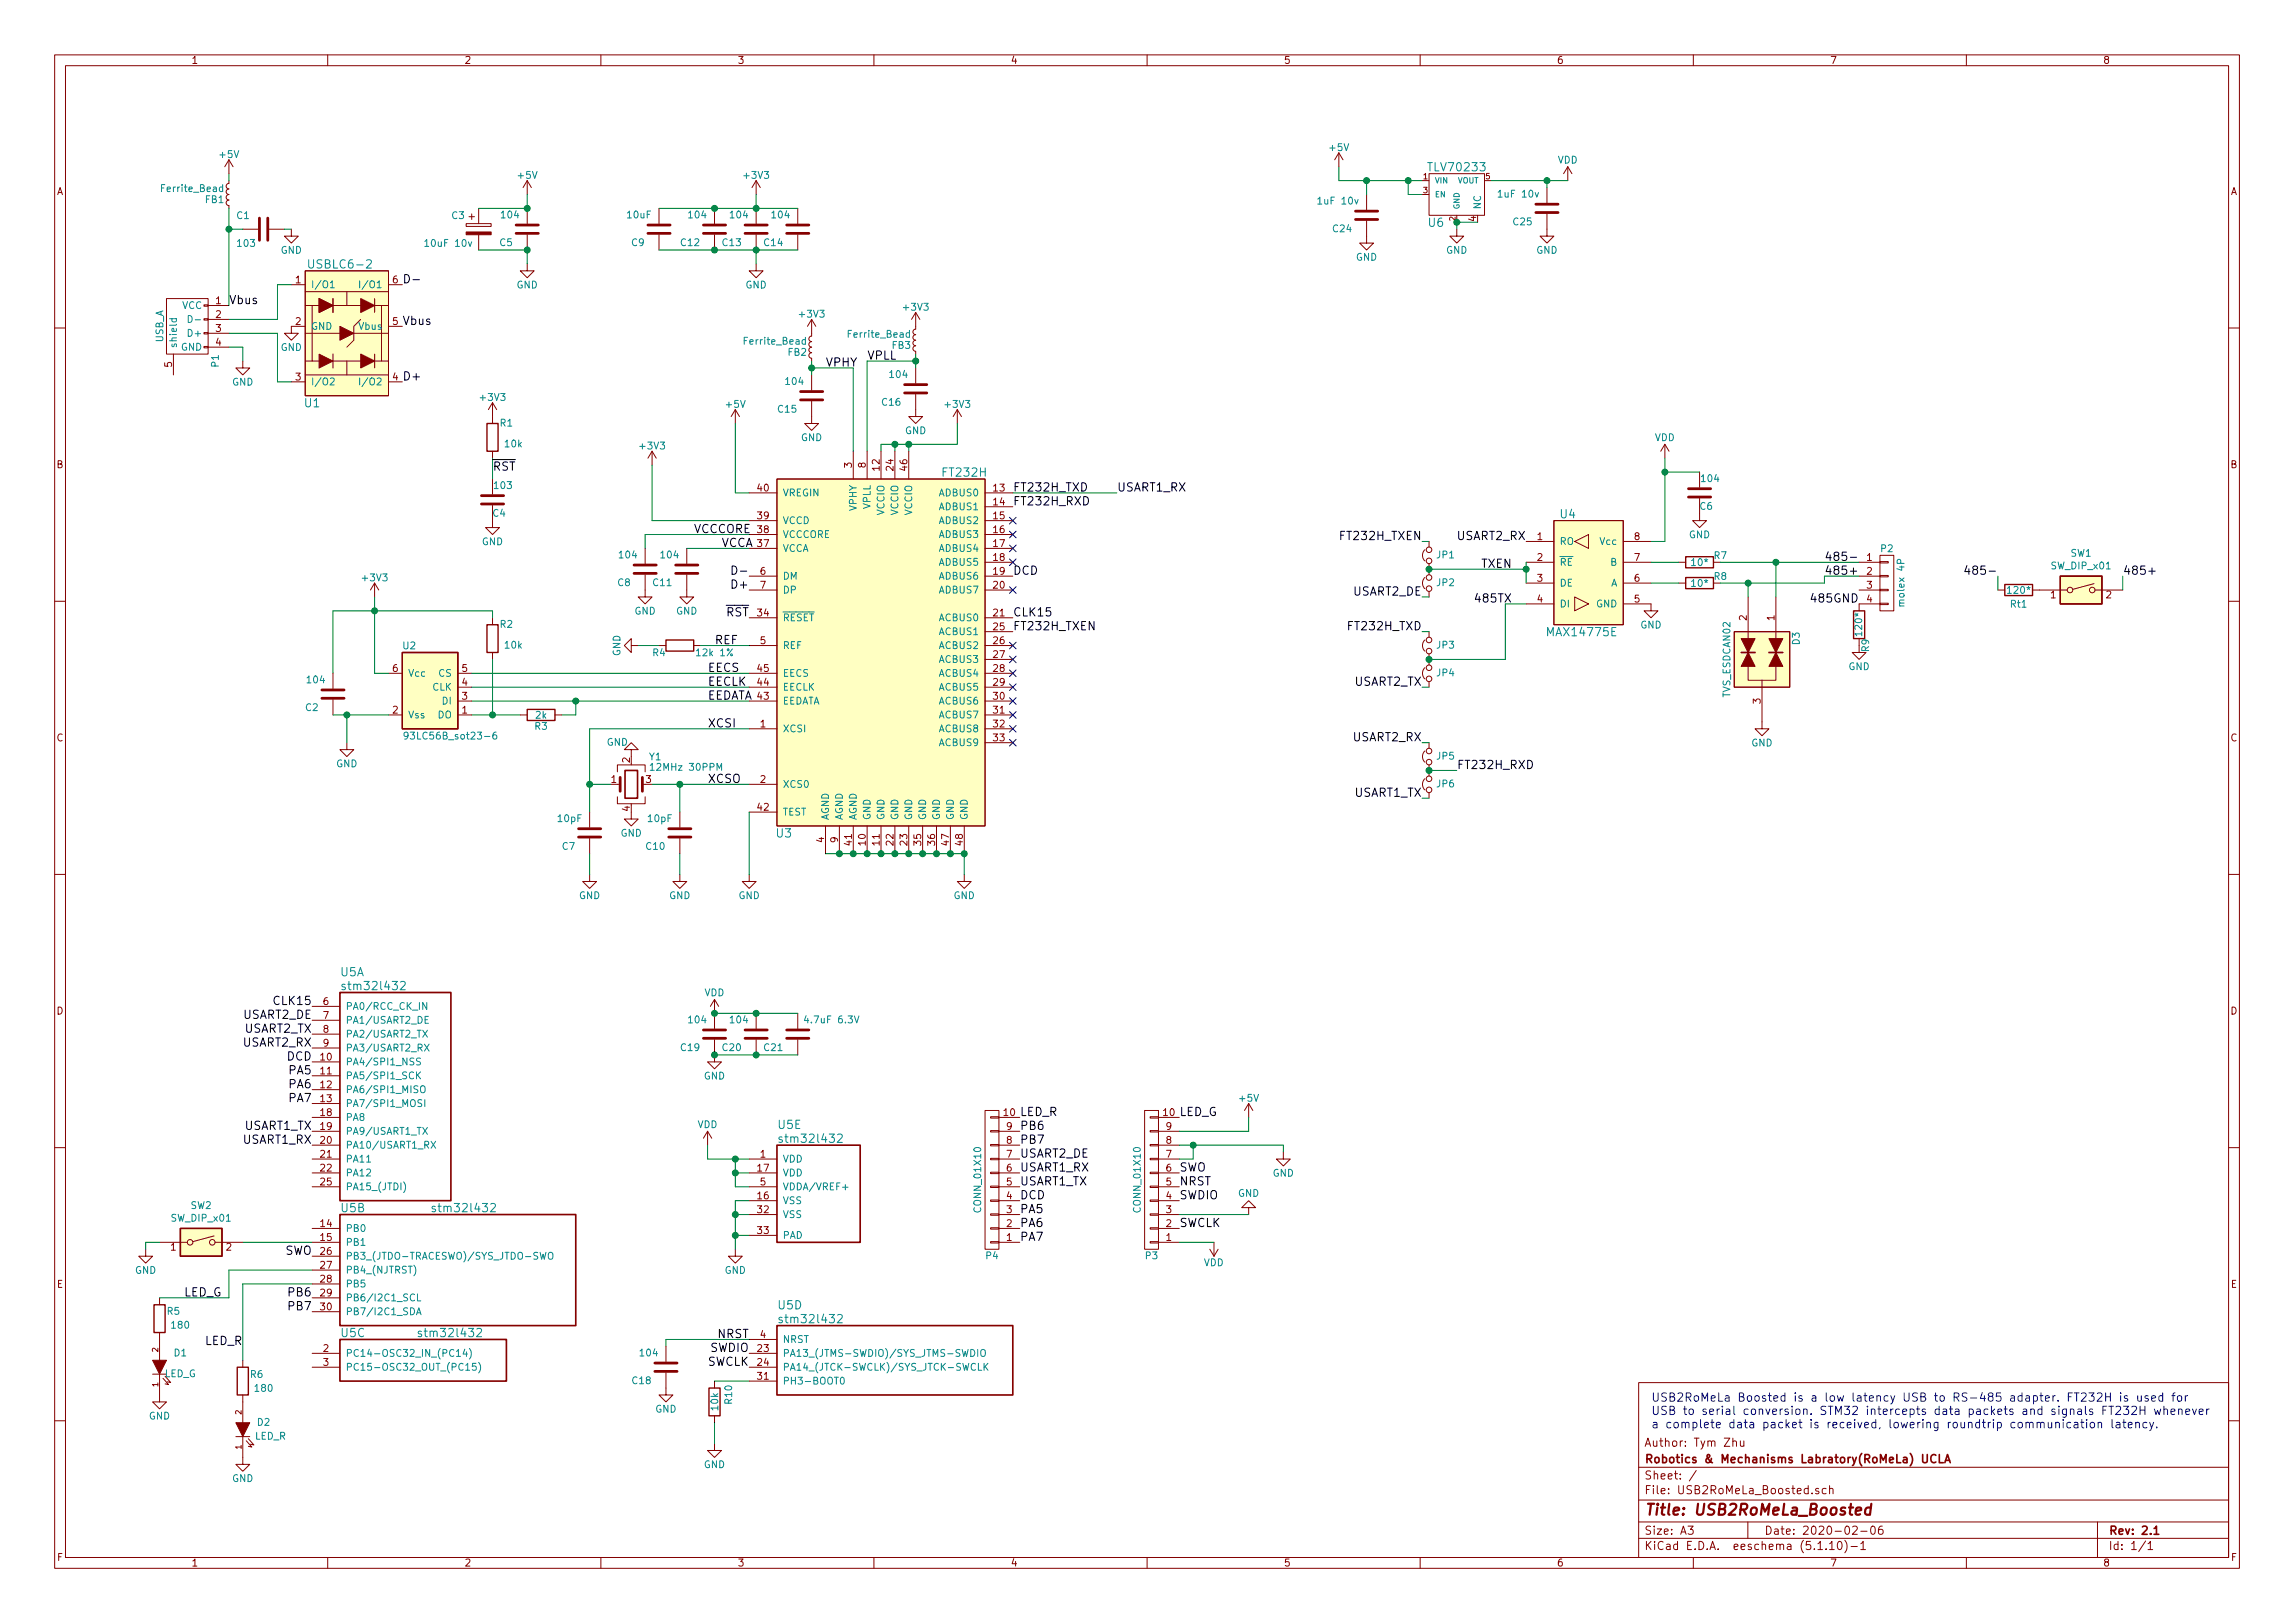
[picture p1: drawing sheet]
<svg xmlns="http://www.w3.org/2000/svg" width="420mm" height="297mm" viewBox="0 0 420 297" stroke-linecap="round" stroke-linejoin="round" font-family="sans-serif">
<defs><g id="words">
<text font-size="2.8" fill="#840000" x="301" y="277.3">Title: USB2RoMeLa_Boosted</text>
<g font-size="2.1" fill="#008484">
<text x="261.7" y="31.4">TLV70233</text>
<text x="261.5" y="41.5">U6</text>
<text x="57" y="49.1">USBLC6-2</text>
<text x="55.8" y="74.5">U1</text>
<text x="172.7" y="87.2">FT232H</text>
<text x="285.7" y="94.9">U4</text>
<text x="283.5" y="116.4">MAX14775E</text>
<text x="142.2" y="153.3">U3</text>
<text x="62.4" y="178.7">U5A</text>
<text x="63.3" y="181.2">stm32l432</text>
<text x="142.5" y="206.6">U5E</text>
<text x="143.3" y="209.2">stm32l432</text>
<text x="62.5" y="221.9">U5B</text>
<text x="79.8" y="221.9">stm32l432</text>
<text x="142.5" y="239.6">U5D</text>
<text x="62.5" y="244.7">U5C</text>
<text x="77.2" y="244.7">stm32l432</text>
<text x="143.3" y="242.2">stm32l432</text>
</g>
<g font-size="2.1">
<text x="41.9" y="55.7">Vbus</text>
<text x="73.7" y="59.5">Vbus</text>
<text x="158.7" y="65.8">VPLL</text>
<text x="73.7" y="69.6">D+</text>
<text x="151.1" y="67.1">VPHY</text>
<text x="90.2" y="86.1">RST</text>
<text x="185.4" y="90">FT232H_TXD</text>
<text x="204.5" y="90">USART1_RX</text>
<text x="185.4" y="92.5">FT232H_RXD</text>
<text x="127" y="97.6">VCCCORE</text>
<text x="132.1" y="100.1">VCCA</text>
<text x="245.8" y="98.8">FT232H_TXEN</text>
<text x="266.8" y="98.8">USART2_RX</text>
<text x="134.4" y="107.7">D+</text>
<text x="185.4" y="105.2">DCD</text>
<text x="271.2" y="103.9">TXEN</text>
<text x="335.6" y="105.2">485+</text>
<text x="336.1" y="102.7">485-</text>
<text x="361.5" y="105.2">485-</text>
<text x="388.6" y="105.2">485+</text>
<text x="132.9" y="112.8">RST</text>
<text x="185.4" y="112.8">CLK15</text>
<text x="247.7" y="109">USART2_DE</text>
<text x="270.6" y="110.3">485TX</text>
<text x="332.1" y="110.3">485GND</text>
<text x="130.8" y="117.9">REF</text>
<text x="185.4" y="115.4">FT232H_TXEN</text>
<text x="247.3" y="115.4">FT232H_TXD</text>
<text x="129.5" y="123">EECS</text>
<text x="129.5" y="125.5">EECLK</text>
<text x="248" y="125.5">USART2_TX</text>
<text x="129.5" y="128.1">EEDATA</text>
<text x="129.5" y="133.1">XCSI</text>
<text x="247.7" y="135.7">USART2_RX</text>
<text x="129.5" y="143.3">XCSO</text>
<text x="266.7" y="140.8">FT232H_RXD</text>
<text x="248" y="145.8">USART1_TX</text>
<text x="50.4" y="183.9">CLK15</text>
<text x="44.5" y="191.6">USART2_RX</text>
<text x="44.5" y="186.5">USART2_DE</text>
<text x="44.8" y="189">USART2_TX</text>
<text x="52.6" y="194.1">DCD</text>
<text x="53" y="196.6">PA5</text>
<text x="53" y="201.7">PA7</text>
<text x="53" y="199.2">PA6</text>
<text x="44.5" y="209.3">USART1_RX</text>
<text x="44.8" y="206.8">USART1_TX</text>
<text x="186.7" y="209.3">PB7</text>
<text x="186.7" y="206.8">PB6</text>
<text x="186.7" y="204.3">LED_R</text>
<text x="215.9" y="204.3">LED_G</text>
<text x="186.7" y="214.4">USART1_RX</text>
<text x="186.7" y="211.9">USART2_DE</text>
<text x="215.9" y="214.4">SWO</text>
<text x="186.7" y="217">USART1_TX</text>
<text x="186.7" y="219.5">DCD</text>
<text x="215.9" y="219.5">SWDIO</text>
<text x="215.9" y="217">NRST</text>
<text x="186.7" y="227.1">PA7</text>
<text x="186.7" y="224.6">PA6</text>
<text x="186.7" y="222">PA5</text>
<text x="215.9" y="224.6">SWCLK</text>
<text x="52.1" y="229.7">SWO</text>
<text x="33.6" y="237.3">LED_G</text>
<text x="53" y="239.8">PB7</text>
<text x="53" y="237.3">PB6</text>
<text x="131.4" y="244.9">NRST</text>
<text x="37.5" y="246.2">LED_R</text>
<text x="129.4" y="250">SWCLK</text>
<text x="130" y="247.4">SWDIO</text>
</g>
<g font-size="2.1" fill="#0000c2">
<text x="302.3" y="256.5">USB2RoMeLa Boosted is a low latency USB to RS-485 adapter. FT232H is used for</text>
<text x="302.3" y="259">USB to serial conversion. STM32 intercepts data packets and signals FT232H whenever</text>
<text x="302.3" y="261.4">a complete data packet is received, lowering roundtrip communication latency.</text>
</g>
<g font-size="2.1" fill="#840000">
<text x="301" y="267.8">Robotics &amp; Mechanisms Labratory(RoMeLa) UCLA</text>
<text x="301" y="264.8">Author: Tym Zhu</text>
<text x="301" y="273.5">File: USB2RoMeLa_Boosted.sch</text>
<text x="301" y="270.8">Sheet: /</text>
<text x="301" y="280.9">Size: A3</text>
<text x="323" y="280.9">Date: 2020-02-06</text>
<text x="386" y="280.9">Rev: 2.1</text>
<text x="301" y="283.7">KiCad E.D.A. eeschema (5.1.10)-1</text>
<text x="386" y="283.7">Id: 1/1</text>
</g>
<g font-size="1.8" fill="#840000">
<text x="35" y="11.7">1</text>
<text x="85" y="11.7">2</text>
<text x="135" y="11.7">3</text>
<text x="185" y="11.7">4</text>
<text x="235" y="11.7">5</text>
<text x="285" y="11.7">6</text>
<text x="335" y="11.7">7</text>
<text x="385" y="11.7">8</text>
<text x="10.4" y="35.7">A</text>
<text x="408.4" y="35.7">A</text>
<text x="270.3" y="40.5" transform="rotate(-90 270.3 40.5)">4</text>
<text x="54.1" y="51.9">1</text>
<text x="71.9" y="51.9">6</text>
<text x="39.5" y="55.7">1</text>
<text x="39.5" y="58.2">2</text>
<text x="54.1" y="59.5">2</text>
<text x="71.9" y="59.5">5</text>
<text x="39.5" y="60.7">3</text>
<text x="39.5" y="63.3">4</text>
<text x="31.5" y="67.2" transform="rotate(-90 31.5 67.2)">5</text>
<text x="54.1" y="69.6">3</text>
<text x="71.9" y="69.6">4</text>
<text x="10.4" y="85.7">B</text>
<text x="138.7" y="90">40</text>
<text x="156" y="85.6" transform="rotate(-90 156 85.6)">3</text>
<text x="158.5" y="85.6" transform="rotate(-90 158.5 85.6)">8</text>
<text x="161" y="86.1" transform="rotate(-90 161 86.1)">12</text>
<text x="163.6" y="86.1" transform="rotate(-90 163.6 86.1)">24</text>
<text x="166.1" y="86.1" transform="rotate(-90 166.1 86.1)">46</text>
<text x="181.9" y="90">13</text>
<text x="408.4" y="85.7">B</text>
<text x="138.7" y="95">39</text>
<text x="181.9" y="92.5">14</text>
<text x="181.9" y="95">15</text>
<text x="138.7" y="100.1">37</text>
<text x="138.7" y="97.6">38</text>
<text x="181.9" y="97.6">16</text>
<text x="181.9" y="100.1">17</text>
<text x="281.5" y="98.8">1</text>
<text x="299.2" y="98.8">8</text>
<text x="139.2" y="105.2">6</text>
<text x="139.2" y="107.7">7</text>
<text x="181.9" y="102.7">18</text>
<text x="181.9" y="105.2">19</text>
<text x="181.9" y="107.7">20</text>
<text x="281.5" y="102.7">2</text>
<text x="281.5" y="106.5">3</text>
<text x="299.2" y="106.5">6</text>
<text x="299.2" y="102.7">7</text>
<text x="341.8" y="102.7">1</text>
<text x="341.8" y="105.2">2</text>
<text x="341.8" y="107.7">3</text>
<text x="138.7" y="112.8">34</text>
<text x="181.9" y="112.8">21</text>
<text x="281.5" y="110.3">4</text>
<text x="299.2" y="110.3">5</text>
<text x="319.8" y="113.5" transform="rotate(-90 319.8 113.5)">2</text>
<text x="324.9" y="113.5" transform="rotate(-90 324.9 113.5)">1</text>
<text x="341.8" y="110.3">4</text>
<text x="375.4" y="109.5">1</text>
<text x="385.6" y="109.5">2</text>
<text x="139.2" y="117.9">5</text>
<text x="181.9" y="115.4">25</text>
<text x="181.9" y="117.9">26</text>
<text x="71.9" y="123">6</text>
<text x="84.6" y="125.5">4</text>
<text x="84.6" y="123">5</text>
<text x="138.7" y="125.5">44</text>
<text x="138.7" y="123">45</text>
<text x="181.9" y="120.4">27</text>
<text x="181.9" y="123">28</text>
<text x="181.9" y="125.5">29</text>
<text x="71.9" y="130.6">2</text>
<text x="84.6" y="130.6">1</text>
<text x="84.6" y="128.1">3</text>
<text x="138.7" y="128.1">43</text>
<text x="181.9" y="128.1">30</text>
<text x="181.9" y="130.6">31</text>
<text x="322.3" y="128.8" transform="rotate(-90 322.3 128.8)">3</text>
<text x="10.4" y="135.7">C</text>
<text x="139.2" y="133.1">1</text>
<text x="181.9" y="133.1">32</text>
<text x="181.9" y="135.7">33</text>
<text x="408.4" y="135.7">C</text>
<text x="111.9" y="143.3">1</text>
<text x="115.3" y="139.6" transform="rotate(-90 115.3 139.6)">2</text>
<text x="118.3" y="143.3">3</text>
<text x="139.2" y="143.3">2</text>
<text x="115.3" y="148.5" transform="rotate(-90 115.3 148.5)">4</text>
<text x="138.7" y="148.4">42</text>
<text x="150.9" y="154.2" transform="rotate(-90 150.9 154.2)">4</text>
<text x="153.4" y="154.2" transform="rotate(-90 153.4 154.2)">9</text>
<text x="156" y="154.7" transform="rotate(-90 156 154.7)">41</text>
<text x="158.5" y="154.7" transform="rotate(-90 158.5 154.7)">10</text>
<text x="161" y="154.7" transform="rotate(-90 161 154.7)">11</text>
<text x="163.6" y="154.7" transform="rotate(-90 163.6 154.7)">22</text>
<text x="166.1" y="154.7" transform="rotate(-90 166.1 154.7)">23</text>
<text x="168.7" y="154.7" transform="rotate(-90 168.7 154.7)">35</text>
<text x="171.2" y="154.7" transform="rotate(-90 171.2 154.7)">36</text>
<text x="173.7" y="154.7" transform="rotate(-90 173.7 154.7)">47</text>
<text x="176.3" y="154.7" transform="rotate(-90 176.3 154.7)">48</text>
<text x="10.4" y="185.7">D</text>
<text x="59.2" y="183.9">6</text>
<text x="408.4" y="185.7">D</text>
<text x="59.2" y="186.5">7</text>
<text x="59.2" y="189">8</text>
<text x="59.2" y="191.6">9</text>
<text x="58.7" y="194.1">10</text>
<text x="58.7" y="196.6">11</text>
<text x="58.7" y="199.2">12</text>
<text x="58.7" y="201.7">13</text>
<text x="58.7" y="204.3">18</text>
<text x="58.7" y="206.8">19</text>
<text x="58.7" y="209.3">20</text>
<text x="183.8" y="204.3">10</text>
<text x="184.3" y="209.3">8</text>
<text x="184.3" y="206.8">9</text>
<text x="213" y="204.3">10</text>
<text x="213.5" y="209.3">8</text>
<text x="213.5" y="206.8">9</text>
<text x="58.7" y="211.9">21</text>
<text x="58.7" y="214.4">22</text>
<text x="138.7" y="214.4">17</text>
<text x="139.2" y="211.9">1</text>
<text x="184.3" y="214.4">6</text>
<text x="184.3" y="211.9">7</text>
<text x="213.5" y="214.4">6</text>
<text x="213.5" y="211.9">7</text>
<text x="58.7" y="217">25</text>
<text x="138.7" y="219.5">16</text>
<text x="139.2" y="217">5</text>
<text x="184.3" y="219.5">4</text>
<text x="184.3" y="217">5</text>
<text x="213.5" y="219.5">4</text>
<text x="213.5" y="217">5</text>
<text x="58.7" y="224.6">14</text>
<text x="58.7" y="227.1">15</text>
<text x="138.7" y="222">32</text>
<text x="138.7" y="225.8">33</text>
<text x="184.3" y="227.1">1</text>
<text x="184.3" y="224.6">2</text>
<text x="184.3" y="222">3</text>
<text x="213.5" y="227.1">1</text>
<text x="213.5" y="224.6">2</text>
<text x="213.5" y="222">3</text>
<text x="31.3" y="228.9">1</text>
<text x="41.4" y="228.9">2</text>
<text x="58.7" y="229.7">26</text>
<text x="58.7" y="232.2">27</text>
<text x="10.4" y="235.7">E</text>
<text x="58.7" y="234.7">28</text>
<text x="58.7" y="237.3">29</text>
<text x="58.7" y="239.8">30</text>
<text x="408.4" y="235.7">E</text>
<text x="139.2" y="244.9">4</text>
<text x="59.2" y="247.4">2</text>
<text x="59.2" y="250">3</text>
<text x="138.7" y="247.4">23</text>
<text x="138.7" y="250">24</text>
<text x="138.7" y="252.5">31</text>
<text x="10.5" y="285.7">F</text>
<text x="35" y="286.7">1</text>
<text x="85" y="286.7">2</text>
<text x="135" y="286.7">3</text>
<text x="185" y="286.7">4</text>
<text x="235" y="286.7">5</text>
<text x="285" y="286.7">6</text>
<text x="335" y="286.7">7</text>
<text x="385" y="286.7">8</text>
<text x="408.5" y="285.7">F</text>
</g>
<g font-size="1.8" fill="#008484">
<text x="40.3" y="28.9">+5V</text>
<text x="243.5" y="27.6">+5V</text>
<text x="285.2" y="29.9">VDD</text>
<text x="29.8" y="35.1">Ferrite_Bead</text>
<text x="94.9" y="32.7">+5V</text>
<text x="136.3" y="32.7">+3V3</text>
<text x="37.6" y="37.2">FB1</text>
<text x="43.4" y="40.1">C1</text>
<text x="82.8" y="40.1">C3</text>
<text x="91.9" y="40">104</text>
<text x="114.9" y="40">10uF</text>
<text x="126.2" y="40">104</text>
<text x="133.8" y="40">104</text>
<text x="141.4" y="40">104</text>
<text x="241.7" y="37.4">1uF 10v</text>
<text x="271.1" y="38.4" transform="rotate(-90 271.1 38.4)">NC</text>
<text x="274.7" y="36.2">1uF 10v</text>
<text x="277.1" y="41.2">C25</text>
<text x="43.6" y="45.2">103</text>
<text x="51.4" y="46.4">GND</text>
<text x="78.3" y="45.2">10uF 10v</text>
<text x="91.5" y="45">C5</text>
<text x="115.7" y="45">C9</text>
<text x="124.7" y="45">C12</text>
<text x="132.3" y="45">C13</text>
<text x="140" y="45">C14</text>
<text x="244.1" y="42.5">C24</text>
<text x="248.2" y="47.7">GND</text>
<text x="264.7" y="46.4">GND</text>
<text x="281.3" y="46.4">GND</text>
<text x="56.9" y="52.7">I/O1</text>
<text x="66.8" y="52.7">I/O1</text>
<text x="94.6" y="52.8">GND</text>
<text x="136.5" y="52.8">GND</text>
<text x="33.4" y="56.6">VCC</text>
<text x="146.5" y="58.1">+3V3</text>
<text x="165.6" y="56.9">+3V3</text>
<text x="29.9" y="62.7" transform="rotate(-90 29.9 62.7)">USB_A</text>
<text x="32.4" y="63.8" transform="rotate(-90 32.4 63.8)">shield</text>
<text x="33.1" y="64.2">GND</text>
<text x="34.8" y="61.6">D+</text>
<text x="51.4" y="64.2">GND</text>
<text x="56.9" y="60.4">GND</text>
<text x="65.8" y="60.4">Vbus</text>
<text x="136.4" y="63.1">Ferrite_Bead</text>
<text x="144.3" y="65.1">FB2</text>
<text x="155.5" y="61.8">Ferrite_Bead</text>
<text x="163.3" y="63.8">FB3</text>
<text x="40.1" y="67.1" transform="rotate(-90 40.1 67.1)">P1</text>
<text x="42.5" y="70.6">GND</text>
<text x="56.9" y="70.5">I/O2</text>
<text x="143.9" y="70.4">104</text>
<text x="163" y="69.2">104</text>
<text x="88.1" y="73.4">+3V3</text>
<text x="133" y="74.6">+5V</text>
<text x="142.5" y="75.5">C15</text>
<text x="161.5" y="74.3">C16</text>
<text x="173.2" y="74.6">+3V3</text>
<text x="91.6" y="78.1">R1</text>
<text x="92.5" y="81.9">10k</text>
<text x="117.3" y="82.3">+3V3</text>
<text x="146.6" y="80.7">GND</text>
<text x="165.7" y="79.5">GND</text>
<text x="302.9" y="80.7">VDD</text>
<text x="90.6" y="89.5">103</text>
<text x="311.6" y="88.2">104</text>
<text x="90.3" y="94.6">C4</text>
<text x="143.3" y="95.9">VCCD</text>
<text x="143.3" y="90.8">VREGIN</text>
<text x="156.8" y="93.5" transform="rotate(-90 156.8 93.5)">VPHY</text>
<text x="159.4" y="93.2" transform="rotate(-90 159.4 93.2)">VPLL</text>
<text x="161.9" y="94.3" transform="rotate(-90 161.9 94.3)">VCCIO</text>
<text x="164.5" y="94.3" transform="rotate(-90 164.5 94.3)">VCCIO</text>
<text x="167" y="94.3" transform="rotate(-90 167 94.3)">VCCIO</text>
<text x="172.1" y="90.8">ADBUS0</text>
<text x="172.1" y="93.4">ADBUS1</text>
<text x="172.1" y="95.9">ADBUS2</text>
<text x="311.3" y="93.3">C6</text>
<text x="88.2" y="99.8">GND</text>
<text x="143.3" y="101">VCCA</text>
<text x="143.3" y="98.5">VCCCORE</text>
<text x="172.1" y="98.5">ADBUS3</text>
<text x="172.1" y="101">ADBUS4</text>
<text x="285.5" y="99.7">RO</text>
<text x="293" y="99.7">Vcc</text>
<text x="309.2" y="98.5">GND</text>
<text x="344.4" y="101.1">P2</text>
<text x="379.1" y="101.9">SW1</text>
<text x="66.5" y="106.4">+3V3</text>
<text x="113.1" y="107.3">C8</text>
<text x="113.5" y="102.2">104</text>
<text x="119.6" y="107.3">C11</text>
<text x="121.1" y="102.2">104</text>
<text x="143.3" y="106.1">DM</text>
<text x="172.1" y="103.5">ADBUS5</text>
<text x="172.1" y="106.1">ADBUS6</text>
<text x="263.1" y="107.3">JP2</text>
<text x="263.1" y="102.2">JP1</text>
<text x="285.5" y="103.5">RE</text>
<text x="285.5" y="107.4">DE</text>
<text x="294.9" y="107.4">A</text>
<text x="294.9" y="103.5">B</text>
<text x="309.8" y="107.4">10*</text>
<text x="309.8" y="103.6">10*</text>
<text x="313.8" y="106.1">R8</text>
<text x="313.8" y="102.3">R7</text>
<text x="375.6" y="104.2">SW_DIP_x01</text>
<text x="116.2" y="112.5">GND</text>
<text x="123.8" y="112.5">GND</text>
<text x="143.3" y="113.7">RESET</text>
<text x="143.3" y="108.6">DP</text>
<text x="172.1" y="108.6">ADBUS7</text>
<text x="172.1" y="113.7">ACBUS0</text>
<text x="285.5" y="111.2">DI</text>
<text x="292.2" y="111.2">GND</text>
<text x="348.7" y="110.6" transform="rotate(-90 348.7 110.6)">molex 4P</text>
<text x="367.8" y="108.7">120*</text>
<text x="368.1" y="111.2">Rt1</text>
<text x="73.8" y="118.8">U2</text>
<text x="91.6" y="114.9">R2</text>
<text x="92.5" y="118.7">10k</text>
<text x="143.3" y="118.8">REF</text>
<text x="172.1" y="116.2">ACBUS1</text>
<text x="172.1" y="118.8">ACBUS2</text>
<text x="263.1" y="118.7">JP3</text>
<text x="300.3" y="115">GND</text>
<text x="329.5" y="118" transform="rotate(-90 329.5 118)">D3</text>
<text x="340.9" y="116.1" transform="rotate(-90 340.9 116.1)">120*</text>
<text x="342.2" y="119.3" transform="rotate(-90 342.2 119.3)">R9</text>
<text x="56.3" y="125.1">104</text>
<text x="74.7" y="123.9">Vcc</text>
<text x="80.3" y="123.9">CS</text>
<text x="113.6" y="120.1" transform="rotate(-90 113.6 120.1)">GND</text>
<text x="119.5" y="120.1">R4</text>
<text x="127.8" y="120.1">12k 1%</text>
<text x="143.3" y="123.9">EECS</text>
<text x="172.1" y="121.3">ACBUS3</text>
<text x="172.1" y="123.9">ACBUS4</text>
<text x="263.1" y="123.8">JP4</text>
<text x="338.4" y="122.6">GND</text>
<text x="56" y="130.1">C2</text>
<text x="74.7" y="131.5">Vss</text>
<text x="79.2" y="126.4">CLK</text>
<text x="80.2" y="131.5">DO</text>
<text x="81" y="128.9">DI</text>
<text x="98.1" y="131.5">2k</text>
<text x="143.3" y="128.9">EEDATA</text>
<text x="143.3" y="126.4">EECLK</text>
<text x="172.1" y="126.4">ACBUS5</text>
<text x="172.1" y="128.9">ACBUS6</text>
<text x="172.1" y="131.5">ACBUS7</text>
<text x="316.8" y="127.6" transform="rotate(-90 316.8 127.6)">TVS_ESDCAN02</text>
<text x="75.1" y="135.3">93LC56B_sot23-6</text>
<text x="97.9" y="133.6">R3</text>
<text x="111.1" y="136.5">GND</text>
<text x="143.3" y="134">XCSI</text>
<text x="172.1" y="134">ACBUS8</text>
<text x="172.1" y="136.6">ACBUS9</text>
<text x="320.6" y="136.6">GND</text>
<text x="61.5" y="140.4">GND</text>
<text x="118.9" y="139.2">Y1</text>
<text x="119.7" y="141.1">12MHz 30PPM</text>
<text x="263.1" y="139">JP5</text>
<text x="143.3" y="144.2">XCS0</text>
<text x="143.3" y="149.3">TEST</text>
<text x="263.1" y="144.1">JP6</text>
<text x="102.2" y="150.5">10pF</text>
<text x="103" y="155.5">C7</text>
<text x="113.6" y="153.1">GND</text>
<text x="118.4" y="155.5">C10</text>
<text x="118.7" y="150.5">10pF</text>
<text x="151.8" y="150.2" transform="rotate(-90 151.8 150.2)">AGND</text>
<text x="154.3" y="150.2" transform="rotate(-90 154.3 150.2)">AGND</text>
<text x="156.8" y="150.2" transform="rotate(-90 156.8 150.2)">AGND</text>
<text x="159.4" y="150.2" transform="rotate(-90 159.4 150.2)">GND</text>
<text x="161.9" y="150.2" transform="rotate(-90 161.9 150.2)">GND</text>
<text x="164.5" y="150.2" transform="rotate(-90 164.5 150.2)">GND</text>
<text x="167" y="150.2" transform="rotate(-90 167 150.2)">GND</text>
<text x="169.5" y="150.2" transform="rotate(-90 169.5 150.2)">GND</text>
<text x="172.1" y="150.2" transform="rotate(-90 172.1 150.2)">GND</text>
<text x="174.6" y="150.2" transform="rotate(-90 174.6 150.2)">GND</text>
<text x="177.2" y="150.2" transform="rotate(-90 177.2 150.2)">GND</text>
<text x="106" y="164.6">GND</text>
<text x="122.5" y="164.6">GND</text>
<text x="135.2" y="164.6">GND</text>
<text x="174.6" y="164.6">GND</text>
<text x="63.2" y="184.8">PA0/RCC_CK_IN</text>
<text x="129" y="182.3">VDD</text>
<text x="63.2" y="187.4">PA1/USART2_DE</text>
<text x="63.2" y="189.9">PA2/USART2_TX</text>
<text x="126.2" y="187.3">104</text>
<text x="133.8" y="187.3">104</text>
<text x="147.9" y="187.3">4.7uF 6.3V</text>
<text x="63.2" y="195">PA4/SPI1_NSS</text>
<text x="63.2" y="197.5">PA5/SPI1_SCK</text>
<text x="63.2" y="192.4">PA3/USART2_RX</text>
<text x="124.7" y="192.4">C19</text>
<text x="128.9" y="197.6">GND</text>
<text x="132.3" y="192.4">C20</text>
<text x="140" y="192.4">C21</text>
<text x="63.2" y="200.1">PA6/SPI1_MISO</text>
<text x="63.2" y="202.6">PA7/SPI1_MOSI</text>
<text x="227" y="201.6">+5V</text>
<text x="63.2" y="205.1">PA8</text>
<text x="63.2" y="207.7">PA9/USART1_TX</text>
<text x="127.7" y="206.5">VDD</text>
<text x="63.2" y="210.2">PA10/USART1_RX</text>
<text x="63.2" y="212.8">PA11</text>
<text x="63.2" y="215.3">PA12</text>
<text x="143.3" y="212.8">VDD</text>
<text x="143.3" y="215.3">VDD</text>
<text x="233" y="215.4">GND</text>
<text x="34.9" y="221.3">SW2</text>
<text x="63.2" y="217.8">PA15_(JTDI)</text>
<text x="143.3" y="220.4">VSS</text>
<text x="143.3" y="217.8">VDDA/VREF+</text>
<text x="179.6" y="221.6" transform="rotate(-90 179.6 221.6)">CONN_01X10</text>
<text x="208.8" y="221.6" transform="rotate(-90 208.8 221.6)">CONN_01X10</text>
<text x="226.6" y="219">GND</text>
<text x="31.5" y="223.6">SW_DIP_x01</text>
<text x="63.2" y="225.5">PB0</text>
<text x="143.3" y="222.9">VSS</text>
<text x="143.3" y="226.7">PAD</text>
<text x="24.7" y="233.1">GND</text>
<text x="63.2" y="228">PB1</text>
<text x="63.2" y="230.5">PB3_(JTDO-TRACESWO)/SYS_JTDO-SWO</text>
<text x="63.2" y="233.1">PB4_(NJTRST)</text>
<text x="132.7" y="233.1">GND</text>
<text x="180.5" y="230.5">P4</text>
<text x="209.8" y="230.5">P3</text>
<text x="220.4" y="231.7">VDD</text>
<text x="63.2" y="235.6">PB5</text>
<text x="63.2" y="238.2">PB6/I2C1_SCL</text>
<text x="30.6" y="240.6">R5</text>
<text x="31.5" y="243.2">180</text>
<text x="63.2" y="240.7">PB7/I2C1_SDA</text>
<text x="143.3" y="245.8">NRST</text>
<text x="31.9" y="248.2">D1</text>
<text x="63.2" y="248.3">PC14-OSC32_IN_(PC14)</text>
<text x="63.2" y="250.9">PC15-OSC32_OUT_(PC15)</text>
<text x="117.3" y="248.2">104</text>
<text x="143.3" y="248.3">PA13_(JTMS-SWDIO)/SYS_JTMS-SWDIO</text>
<text x="143.3" y="250.9">PA14_(JTCK-SWCLK)/SYS_JTCK-SWCLK</text>
<text x="30.1" y="252.1">LED_G</text>
<text x="45.9" y="252.2">R6</text>
<text x="46.8" y="254.7">180</text>
<text x="115.8" y="253.3">C18</text>
<text x="134" y="256.9" transform="rotate(-90 134 256.9)">R10</text>
<text x="143.3" y="253.4">PH3-BOOT0</text>
<text x="27.3" y="259.8">GND</text>
<text x="46.6" y="263.5">LED_R</text>
<text x="47.1" y="260.9">D2</text>
<text x="120" y="258.5">GND</text>
<text x="131.5" y="258" transform="rotate(-90 131.5 258)">10k</text>
<text x="128.9" y="268.7">GND</text>
<text x="42.5" y="271.2">GND</text>
</g>
<g font-size="1.4" fill="#840000">
<text x="260.6" y="32.8">1</text>
<text x="260.6" y="35.3">3</text>
<text x="272" y="32.8">5</text>
<text x="266.4" y="40.4" transform="rotate(-90 266.4 40.4)">2</text>
<text x="29" y="247.4" transform="rotate(-90 29 247.4)">2</text>
<text x="29" y="253.8" transform="rotate(-90 29 253.8)">1</text>
<text x="44.2" y="258.9" transform="rotate(-90 44.2 258.9)">2</text>
<text x="44.2" y="265.2" transform="rotate(-90 44.2 265.2)">1</text>
</g>
<g font-size="1.4" fill="#008484">
<text x="262.6" y="33.6">VIN</text>
<text x="266.8" y="33.6">VOUT</text>
<text x="262.6" y="36.1">EN</text>
<text x="267.2" y="38.4" transform="rotate(-90 267.2 38.4)">GND</text>
</g>
</g></defs>
<g fill="none" stroke="#840000" stroke-width=".18">
<path d="M10 10h400v277h-400zM12 12h396v273.1h-396zM60 10v2M110 10v2M160 10v2M210 10v2M260 10v2M310 10v2M360 10v2M41.9 33.1v.5l-.3 .1-.2 .3 .1 .4 .4 .2-.3 .1-.2 .3 .1 .4 .4 .2-.3 .1-.2 .3 .1 .4 .4 .2-.3 .1-.2 .3 .1 .4 .4 .2v.5M41.9 29.2l-.8 1.3M41.9 29.2v2.6"/>
<path d="M41.9 29.2l.8 1.3M85.9 39.7h1M86.4 39.2v1M87.6 38.1v2.8M96.5 33.1l-.7 1.2M96.5 33.1v2.5M96.5 38.1v2.8M96.5 33.1l.8 1.2M120.6 38.1v2.8M130.8 38.1v2.8M138.4 33.1v2.5M138.4 38.1v2.8"/>
<path d="M138.4 33.1l-.7 1.2M138.4 33.1l.8 1.2M146 38.1v2.8M245.1 28l-.8 1.2M245.1 28v2.5M245.1 28l.8 1.2M250.2 35.6v2.8M260.3 33.1h1.3M261.6 31.8h10.2v7.6h-10.2zM283.2 39.2v4h1.3l-1.3 1.3-1.3-1.3h1.3M283.2 34.3v2.8M287 30.5l-.7 1.3"/>
<path d="M287 30.5v2.6M287 30.5l.8 1.3M30.5 54.6h7.6v10.2h-7.6zM37.3 55.8h.8v.2h-.8zM37.3 58.3h.8v.3h-.8zM38.1 55.9h3.8M38.1 58.5h3.8M44.4 41.9h2.8M49.3 41.9h2.8M53.3 41.9v1.3h1.3l-1.3 1.3-1.2-1.3h1.2M53.3 52.1h2.6M55.9 49.6h15.2v22.8h-15.2z"/>
<path d="M55.9 59.7h-2.6v1.3h1.3l-1.3 1.3-1.2-1.3h1.2M55.9 55.9h1.2M55.9 53.4h15.2M58.4 55.9h-1.3v10.2h1.3M58.4 54.6l2.6 1.3-2.6 1.3zM61 54.6v2.6M61 55.9h5M63.5 53.4v2.5M66 58.5l-1.2 1.2v2.6l-1.3 1.2M68.6 55.9h1.2v10.2h-1.2M68.6 54.6v2.6M69.8 55.9h1.3"/>
<path d="M71.1 52.1h2.6M71.1 59.7h2.6M85.3 40.9h4.6v.5h-4.6zM87.6 43v2.8M96.5 48.3v1.3h1.3l-1.3 1.2-1.3-1.2h1.3M96.5 43v2.8M120.6 43v2.8M130.8 43v2.8M138.4 48.3v1.3h1.3l-1.3 1.2-1.2-1.2h1.2M138.4 43v2.8M146 43v2.8M148.6 58.5v3l-.3 .1-.2 .3 .1 .4 .4 .2-.3 .1-.2 .4 .1 .3 .4 .2-.3 .1-.2 .4 .1 .3 .4 .3-.3 .1-.2 .3 .1 .4 .4 .2v.5"/>
<path d="M148.6 58.5l-.8 1.2M148.6 58.5l.8 1.2M167.6 57.2v3l-.3 .1-.2 .4 .1 .3 .4 .3-.3 .1-.2 .3 .1 .4 .4 .2-.3 .1-.2 .3 .1 .4 .4 .2-.3 .1-.2 .3 .1 .4 .4 .2v.5M167.6 57.2l-.7 1.3M167.6 57.2l.8 1.3M250.2 40.4v4.1h1.3l-1.3 1.3-1.3-1.3h1.3M266.7 41.9v1.3h1.3l-1.3 1.3-1.3-1.3h1.3M10 60h2M31.7 64.8v3.8M37.3 60.9h.8v.2h-.8zM37.3 63.4h.8v.3h-.8zM38.1 61h3.8"/>
<path d="M38.1 63.5h3.8M44.4 66.1v1.2h1.3l-1.3 1.3-1.2-1.3h1.2M53.3 69.9h2.6M55.9 61h6.3M55.9 68.6h15.2M55.9 66.1h1.2M61 64.8v2.5M61 66.1h5M63.5 66.1v2.5M64.8 61h6.3M68.6 64.8v2.5M69.8 66.1h1.3"/>
<path d="M71.1 69.9h2.6M90.2 73.7v3.8M90.2 73.7l-.8 1.3M90.2 73.7l.7 1.3M134.6 75l-.7 1.2M134.6 75v2.5M134.6 75l.8 1.2M148.6 73.4v4.1h1.3l-1.3 1.3-1.3-1.3h1.3M148.6 68.6v2.8M167.6 72.2v4h1.3l-1.3 1.3-1.2-1.3h1.2M167.6 67.3v2.8M175.3 75l-.8 1.2"/>
<path d="M175.3 75v2.5M175.3 75l.7 1.2M408 60h2M90.2 92.5v4.1h1.2l-1.2 1.2-1.3-1.2h1.3M90.2 82.6v1.3M90.2 87.7v2.8M119.4 82.6l-.8 1.3M119.4 82.6v2.5M119.4 82.6l.7 1.3M137.2 90.2h5M137.2 95.3h5M137.2 97.8h5"/>
<path d="M142.2 87.7h38.1v63.5h-38.1zM156.2 82.6v5.1M158.7 82.6v5.1M161.3 82.6v5.1M163.8 82.6v5.1M166.4 82.6v5.1M180.3 90.2h5.1M180.3 92.7h5.1M180.3 95.3h5.1M180.3 97.8h5.1M261.6 99.1v1M279.4 99.1h5.1"/>
<path d="M284.5 95.3h12.7v19h-12.7zM288.3 99.1l2.5-1.3v2.6zM297.2 99.1h5.1M304.8 81.3l-.8 1.3M304.8 81.3v2.6M304.8 81.3l.8 1.3M311.1 91.2v4.1h1.3l-1.3 1.3-1.2-1.3h1.2M311.1 86.4v2.8M10 110h2M68.6 106.7l-.8 1.3M68.6 106.7v2.6M68.6 106.7l.7 1.3"/>
<path d="M90.2 113.1v1.2M90.2 119.4v1.3M115.6 118.1v-1.2l-1.3 1.2 1.3 1.3v-1.3h1.2M118.1 105.2v4.1h1.3l-1.3 1.2-1.3-1.2h1.3M118.1 100.4v2.8M120.6 118.1h1.3M125.7 105.2v4.1h1.3l-1.3 1.2-1.2-1.2h1.2M125.7 100.4v2.8M127 118.1h1.3M137.2 108h5M137.2 118.1h5M137.2 105.4h5"/>
<path d="M137.2 100.4h5M137.2 113.1h5M180.3 108h5.1M180.3 102.9h5.1M180.3 118.1h5.1M180.3 105.4h5.1M180.3 100.4h5.1M180.3 113.1h5.1M180.3 115.6h5.1M260.9 105.7a1.41 1.41 0 0 0 0 2M260.9 100.6a1.41 1.41 0 0 0 0 2.1M260.9 117.1a1.41 1.41 0 0 0 0 2.1"/>
<path d="M261.6 103.2v2M261.6 108.2v1.1M261.6 115.6v1M261.6 119.7v2M279.4 106.7h5.1M279.4 102.9h5.1M279.4 110.5h5.1M288.3 109.3l2.5 1.2-2.5 1.3zM297.2 110.5h5.1v1.3h1.2l-1.2 1.3-1.3-1.3h1.3M297.2 106.7h5.1M297.2 102.9h5.1M307.3 106.7h1.3"/>
<path d="M307.3 102.9h1.3M317.5 115.6h10.2v10.2h-10.2zM320 109.3v7.6M325.1 109.3v7.6M340.4 118.1v1.3h1.2l-1.2 1.3-1.3-1.3h1.3M340.4 108h3.8M340.4 102.9h3.8M340.4 105.4h3.8M344.2 110.4h1.5v.3h-1.5zM344.2 107.9h1.5v.2h-1.5zM344.2 105.3h1.5v.3h-1.5zM344.2 102.8h1.5v.2h-1.5z"/>
<path d="M344.2 101.6h2.5v10.2h-2.5zM344.2 110.5h-3.8v1.3M365.8 108h1.2M372.1 108h6.4M383.4 106.8l-3.9 1.1M383.5 108h5.1M408 110h2M61 123.2v2.8M61 128.1v2.7M63.5 135.9v1.3h1.3l-1.3 1.3-1.3-1.3h1.3M71.1 130.8h2.6M71.1 123.2h2.6"/>
<path d="M83.8 130.8h2.6M83.8 128.3h2.6M83.8 125.8h2.6M83.8 123.2h2.6M95.2 130.8h1.3M101.6 130.8h1.3M115.6 137.2h1.2l-1.2-1.3-1.3 1.3h1.3v1.3M137.2 128.3h5M137.2 125.8h5M137.2 123.2h5M137.2 133.4h5M180.3 130.8h5.1"/>
<path d="M180.3 128.3h5.1M180.3 125.8h5.1M180.3 123.2h5.1M180.3 133.4h5.1M180.3 120.7h5.1M180.3 135.9h5.1M260.9 122.2a1.41 1.41 0 0 0 0 2M260.9 137.5a1.41 1.41 0 0 0 0 2M261.6 124.8v1M261.6 135.9v1M261.6 140v2M320 122v2.5h5.1v-2.5"/>
<path d="M322.6 124.5v8.9h1.2l-1.2 1.3-1.3-1.3h1.3M107.9 148.6v2.8M107.9 153.5v2.7M113 145.8v1.3h5.1v-1.3M113 141.3v-1.3h5.1v1.3M113 143.5h.5M115.6 148.6v1.3h1.2l-1.2 1.3-1.3-1.3h1.3M117.6 143.5h.5M124.5 148.6v2.8M124.5 153.5v2.7M137.2 143.5h5M137.2 148.6h5"/>
<path d="M151.1 151.2v5M153.7 151.2v5M156.2 151.2v5M158.7 151.2v5M161.3 151.2v5M163.8 151.2v5M166.4 151.2v5M168.9 151.2v5M171.4 151.2v5M174 151.2v5M176.5 151.2v5M260.9 142.5a1.41 1.41 0 0 0 0 2.1"/>
<path d="M261.6 145.1v1M10 160h2M107.9 160.1v1.2h1.3l-1.3 1.3-1.2-1.3h1.2M124.5 160.1v1.2h1.2l-1.2 1.3-1.3-1.3h1.3M137.2 160.1v1.2h1.2l-1.2 1.3-1.3-1.3h1.3M176.5 160.1v1.2h1.3l-1.3 1.3-1.2-1.3h1.2M408 160h2M57.1 194.3h5.1M57.1 196.9h5.1M57.1 199.4h5.1M57.1 184.2h5.1M57.1 186.7h5.1"/>
<path d="M57.1 189.3h5.1M57.1 191.8h5.1M130.8 190.3v4h1.3l-1.3 1.3-1.3-1.3h1.3M130.8 182.9v5.4M130.8 182.9l-.8 1.3M130.8 182.9l.8 1.3M138.4 185.5v2.8M138.4 190.3v2.8M146 185.5v2.8M146 190.3v2.8M10 210h2M57.1 212.1h5.1"/>
<path d="M57.1 214.7h5.1M57.1 217.2h5.1M57.1 202h5.1M57.1 204.5h5.1M57.1 207h5.1M57.1 209.6h5.1M129.5 207l-.7 1.3M129.5 207v2.6M129.5 207l.8 1.3M137.2 212.1h5M137.2 219.7h5M137.2 214.7h5"/>
<path d="M137.2 217.2h5M180.3 203.2h2.6v25.4h-2.6zM181.4 204.4h1.5v.2h-1.5zM181.4 206.9h1.5v.3h-1.5zM181.4 209.5h1.5v.2h-1.5zM181.4 212h1.5v.3h-1.5zM181.4 214.5h1.5v.3h-1.5zM181.4 217.1h1.5v.2h-1.5zM181.4 219.6h1.5v.3h-1.5zM182.9 212.1h3.8M182.9 219.7h3.8M182.9 214.7h3.8"/>
<path d="M182.9 217.2h3.8M182.9 204.5h3.8M182.9 207h3.8M182.9 209.6h3.8M209.5 203.2h2.6v25.4h-2.6zM210.6 204.4h1.5v.2h-1.5zM210.6 206.9h1.5v.3h-1.5zM210.6 209.5h1.5v.2h-1.5zM210.6 212h1.5v.3h-1.5zM210.6 214.5h1.5v.3h-1.5zM210.6 217.1h1.5v.2h-1.5zM210.6 219.6h1.5v.3h-1.5z"/>
<path d="M212.1 212.1h3.8M212.1 219.7h3.8M212.1 214.7h3.8M212.1 217.2h3.8M212.1 204.5h3.8M212.1 207h3.8M212.1 209.6h3.8M228.6 202l-.8 1.2M228.6 202v2.5M228.6 202l.8 1.2M234.9 210.9v1.2h1.3l-1.3 1.3-1.2-1.3h1.2M408 210h2"/>
<path d="M26.7 228.6v1.3h1.2l-1.2 1.3-1.3-1.3h1.3M29.2 237.5v1.3M29.2 227.4h5.1M39.2 226.2l-3.9 1M39.4 227.4h5M57.1 227.4h5.1M57.1 224.8h5.1M57.1 229.9h5.1M57.1 232.4h5.1M57.1 235h5.1M57.1 237.5h5.1M134.6 228.6v1.3h1.3l-1.3 1.3-1.3-1.3h1.3"/>
<path d="M137.2 222.3h5M137.2 226.1h5M181.4 222.2h1.5v.2h-1.5zM181.4 224.7h1.5v.3h-1.5zM181.4 227.2h1.5v.3h-1.5zM182.9 222.3h3.8M182.9 227.4h3.8M182.9 224.8h3.8M210.6 222.2h1.5v.2h-1.5zM210.6 224.7h1.5v.3h-1.5zM210.6 227.2h1.5v.3h-1.5zM212.1 222.3h3.8"/>
<path d="M212.1 227.4h3.8M212.1 224.8h3.8M221.5 228.6l.7 1.3M222.2 227.4v2.5M223 228.6l-.8 1.3M228.6 221h1.3l-1.3-1.3-1.3 1.3h1.3v1.3M27.9 251.5h2.6M29.2 251.5v5.1h1.3l-1.3 1.2-1.3-1.2h1.3M29.2 243.9v5.1M29.8 252.3l1.1 1.1-.7-.1M30.2 251.9l1 1.1-.6-.1M44.4 249v1.2"/>
<path d="M44.4 255.3v5.1M57.1 240.1h5.1M57.1 247.7h5.1M57.1 250.2h5.1M121.9 251.2v4.1h1.3l-1.3 1.3-1.3-1.3h1.3M121.9 246.4v2.8M130.8 252.8v1.2M130.8 259.1v1.3M137.2 247.7h5M137.2 250.2h5M137.2 252.8h5M137.2 245.1h5"/>
<path d="M300 253h108v32.1h-108zM10 260h2M43.2 262.9h2.5M44.4 262.9v5.1h1.3l-1.3 1.3-1.2-1.3h1.2M45.1 263.7l1 1.1-.6-.1M45.5 263.3l1 1.2-.7-.2M130.8 264.2v1.3h1.3l-1.3 1.2-1.3-1.2h1.3M300 278.5h108M300 274.5h108M300 268.5h108M309 279.3h1l-.5 .6 .4 .1v.7l-.2 .1-.7-.1M310.5 269.1l-1.2 2"/>
<path d="M317.2 263.8h.1a.37 .37 0 0 1 .6 .1v.8M317.2 263.2v1.5M318.6 263.7l.1 .9 .3 .1 .3-.1M319.3 263.7v1M320 278.5v3M332.9 272.5l-.3-.1-.2 .2 .1 .2 .4 .2v.3h-.5M334.3 272.5l-.4-.1-.3 .3 .1 .6 .2 .1 .4-.1M334.9 272.5l.3-.1 .3 .1 .1 .9M334.9 271.9v1.5M339.2 279.5l.6-.2 .2 .4-.9 1.1h.9M342.6 279.5l.4-.2a.94 .94 0 0 1 0 1.5 .82 .82 0 0 1-.4-1.3zM344.6 279.3a.59 .59 0 0 0-.7 .6l.1 .8 .2 .1 .5-.1 .1-.5-.2-.3h-.4l-.3 .3"/>
<path d="M384 278.5v6.6M408 260h2M60 285.1v1.9M110 285.1v1.9M160 285.1v1.9M210 285.1v1.9M260 285.1v1.9M300 281.5h108M310 285.1v1.9M334.3 283.5v.1M334.9 282.5l.5-.4v1.5M334.9 283.6h.9"/>
<path d="M336.5 282.3l.2-.2a.81 .81 0 0 1 .6 .6 .81 .81 0 0 1-.3 .8l-.1 .1a.79 .79 0 0 1-.4-1.3zM337.7 281.9a1.79 1.79 0 0 1 0 2.3M338.9 283h1.1M340.7 282.5l.4-.4v1.5M340.7 280.2h1.1M340.7 283.6h.8M360 285.1v1.9M392.8 282l-1.3 2M393.2 282.5l.5-.4v1.5M393.2 283.6h.9"/>
<circle cx="261.6" cy="119.2" r=".51"/>
<circle cx="261.6" cy="107.7" r=".51"/>
<circle cx="261.6" cy="117.1" r=".51"/>
<circle cx="261.6" cy="102.7" r=".51"/>
<circle cx="261.6" cy="105.7" r=".51"/>
<circle cx="261.6" cy="100.6" r=".51"/>
<circle cx="379" cy="108" r=".51"/>
<circle cx="383" cy="108" r=".51"/>
<circle cx="261.6" cy="139.5" r=".51"/>
<circle cx="261.6" cy="137.5" r=".51"/>
<circle cx="261.6" cy="124.2" r=".51"/>
<circle cx="261.6" cy="122.2" r=".51"/>
<circle cx="261.6" cy="144.6" r=".51"/>
<circle cx="261.6" cy="142.5" r=".51"/>
<circle cx="34.8" cy="227.4" r=".51"/>
<circle cx="38.9" cy="227.4" r=".51"/>
</g>
<g fill="none" stroke="#840000" stroke-width=".3">
<path d="M318.8 119.4h2.5M323.8 119.4h2.6M114.4 141h2.3v5.1h-2.3zM62.2 181.6h20.3v38.1h-20.3zM142.2 209.6h15.3v17.8h-15.3zM62.2 222.3h43.2v20.3h-43.2zM62.2 245.1h30.5v7.7h-30.5zM142.2 242.6h43.2v12.7h-43.2zM352 266.2v1.2l.3 .3 .5-.1v-1.4M354.4 266.4a.59 .59 0 0 0-.7-.1 .59 .59 0 0 0-.2 .8 .56 .56 0 0 0 .3 .5 .56 .56 0 0 0 .6 0M355 266.2v1.5h.8M356.1 267.7l.4-1.5 .5 1.5"/>
<path d="M356.2 267.3h.7M394.4 279.7l.4-.4v1.5M394.4 280.8h.8"/>
</g>
<path d="M339.8 276.6l.9-.2v-.4h-.8l-.2 .9 .3 .3 .5-.1M342.5 276a.68 .68 0 0 0-1 .3l-.1 .5 .2 .3 .2 .1 .5-.1M342.6 275.2l-.3 2" fill="none" stroke="#840000" stroke-width=".41"/>
<g fill="none" stroke="#840000" stroke-width=".51">
<path d="M47.5 39.9v4.1M49 39.9v4.1M248.2 38.6h4M281.2 37.4h4M281.2 38.9h4M94.5 41.2h4.1M94.5 42.7h4.1M118.6 41.2h4.1M118.6 42.7h4.1M128.8 41.2h4M128.8 42.7h4M136.4 41.2h4.1"/>
<path d="M136.4 42.7h4.1M144 41.2h4.1M144 42.7h4.1M248.2 40.2h4M146.6 71.7h4M146.6 73.2h4M165.6 70.4h4.1M165.6 71.9h4.1M88.1 90.7h4.1M88.1 92.2h4.1M309.1 89.4h4.1M309.1 91h4.1"/>
<path d="M116.1 103.4h4M116.1 104.9h4M123.7 103.4h4.1M123.7 104.9h4.1M58.9 126.3h4.1M58.9 127.8h4.1M105.9 151.7h4.1M105.9 153.2h4.1M113.5 142.3v2.5M117.6 142.3v2.5M122.4 151.7h4.1M122.4 153.2h4.1"/>
<path d="M128.8 188.5h4M128.8 190h4M136.4 188.5h4.1M136.4 190h4.1M144 188.5h4.1M144 190h4.1M119.9 249.5h4.1M119.9 251h4.1"/>
</g>
<g fill="none" stroke="#840000" stroke-width=".25">
<path d="M89.2 77.5h2v5.1h-2zM73.7 119.4h10.1v14h-10.1zM89.2 114.3h2v5.1h-2zM121.9 117.1h5.1v2.1h-5.1zM308.6 105.7h5.1v2h-5.1zM308.6 101.9h5.1v2h-5.1zM339.3 111.8h2.1v5.1h-2.1zM367 107h5.1v2h-5.1zM377.2 105.4h7.6v5.1h-7.6zM96.5 129.8h5.1v2.1h-5.1zM28.2 238.8h2v5.1h-2zM33 224.8h7.6v5.1h-7.6z"/>
<path d="M43.4 250.2h2.1v5.1h-2.1zM129.8 254h2v5.1h-2z"/>
</g>
<g fill="none" stroke="#008484" stroke-width=".18">
<path d="M40.8 34.3l-.4-.1-.2 .3 .1 .5h.5M40.8 33.8v1.3M31 58.3h1.3M31.5 58.3v.4l.2 .2 .6-.1v-.5M34.5 57.7a.64 .64 0 0 1 .7 .7 .64 .64 0 0 1-.7 .6zM35.7 58.5h1M60.5 51.8l.3-.4v1.3M60.5 52.7h.7M65.8 51.4v1.3M67.1 47.7l.6-.2 .2 .2 .1 .3-.9 1.1h.9M67.4 51.3l-1.1 1.7M77.8 44.2l.3-.4v1.3"/>
<path d="M77.8 45.1h.7M85.8 44.3l.3 .8 .3-.8M60.5 69.3l.5-.1 .2 .3-.1 .2-.7 .7h.8M65.8 69.2v1.2M67.4 69.1l-1.1 1.7M67.8 69.4l.2-.2a.44 .44 0 0 1 .6 .4l-.1 .7-.3 .1h-.3a1.07 1.07 0 0 1-.1-1zM69 69.3l.5-.1 .3 .3-.1 .2-.7 .7h.8M147.4 62.2h-.3l-.3 .2 .2 .6h.4M147.4 61.7v1.3M166.5 60.9h-.4l-.2 .2 .1 .6h.5M166.5 60.5v1.2M348 103.1l-.1-.6-.1-.1h-.4l-.1 .7h1.3"/>
<path d="M74.7 134.6l-.3 .2-.3-.1-.1-.1 .1-.5 .3-.1 .2 .1a.84 .84 0 0 1-.3 1.2h-.2M90.8 134h-.2a.79 .79 0 0 0-.1 1.3l.4-.2v-.5l-.4-.1-.3 .2M119 140.1l.4-.4v1.3M119 141h.8M131.3 141v-1.3l.4 .9 .4-.9v1.3M73.3 179.7l.6-.1 .2 .1 .1 .3-.9 1.1h.9M63.2 180.2a.37 .37 0 0 0-.6 .1l.1 .3 .5 .2-.2 .3h-.4M76.3 196.2v1.2M76.4 196.7l.6 .7M77 193.7l-.5-.1-.2 .2v.3l.6 .3 .1 .3-.3 .2h-.4M77 196.2l-.7 .7M77 198.9l.3-.2a.44 .44 0 0 1 .5 .4v.7l-.3 .2-.3-.1a1.07 1.07 0 0 1-.2-1z"/>
<path d="M77.4 188.6l.9 1.2M77.7 191.1l.9 1.3M77.8 186.6h.5M78.1 183.5v1.2l-.7-1.2v1.2M78.3 188.6l-.9 1.2M78.4 186h-.6v1.3h.6M78.6 191.1l-.9 1.3M147.6 185.9l-.3 .9h.8M156.4 185.9l.4 1.3 .5-1.3M67.1 212.7h.7M73.9 216.3a1.47 1.47 0 0 1 0 1.9M77.2 201.3h-.5l-.1 .1v.4l.6 .2v.3l-.2 .2h-.5"/>
<path d="M77.4 206.3l.9 1.3M77.8 201.3v1.2M78.3 206.3l-.9 1.3M78.9 208.9l.9 1.2M79.8 208.9l-.9 1.2M143.2 208.1a.37 .37 0 0 0-.6 .2l.1 .2 .6 .3-.3 .3-.4-.1M153.3 207.7l.6-.1 .2 .1 .1 .3-.9 1.1h.9M154.3 217.3h.9M75.8 231.6a1.47 1.47 0 0 1 0 1.9M75.9 236.9a.6 .6 0 0 0-.9 .5 .6 .6 0 0 0 .6 .7l.3-.1M76.4 236.8v1.3h.6M79.7 220.8a.37 .37 0 0 0-.6 .2l.1 .2 .6 .3-.3 .3-.4-.1"/>
<path d="M89.8 220.4l.6-.1 .2 .1 .1 .3-.9 1.1h.9M98.9 229.2l.3 1.3 .2-.9 .2 .9 .3-1.3M100.4 229.4l.3-.2a.44 .44 0 0 1 .5 .4v.7l-.3 .2-.3-.1a1.07 1.07 0 0 1-.2-1zM76.3 240.6l.4-1.2 .4 1.2M76.4 240.3h.6M77.1 243.7a.37 .37 0 0 0-.5 .1v.3l.6 .2-.2 .3h-.4M83.6 247.3l.3-.3v1.2M83.6 248.2h.7M85.1 246.9l-.3 .9h.8M85.3 250.8h.7M85.4 247.4v.8M85.9 246.8a1.47 1.47 0 0 1 0 1.9"/>
<path d="M87.1 249.5h-.6v.6l.2-.1 .4 .1v.6l-.2 .1-.4-.1M87.3 243.2l.6-.1 .2 .1 .1 .3-1 1.1h1M87.6 249.3a1.47 1.47 0 0 1 0 2M143.2 241.2a.37 .37 0 0 0-.6 .1l.1 .2 .6 .3-.3 .3-.4-.1M153.3 240.7l.6-.1 .2 .1 .1 .3-.9 1.1h.9M154 252.2l.2-.1a.69 .69 0 0 1 .4 .6 .69 .69 0 0 1-.4 .6l-.3-.2-.1-.3zM177.7 247a.64 .64 0 0 1 .8 .6 .64 .64 0 0 1-.8 .6zM178.6 249.6a.51 .51 0 0 0-.6 0 .51 .51 0 0 0-.2 .7l.2 .4h.6M179 247v1.2M179.1 249.5v1.3h.6M179.6 247.2l.3-.2a.44 .44 0 0 1 .5 .4l-.1 .7-.2 .1h-.4a1.07 1.07 0 0 1-.1-1zM180.2 249.5v1.3"/>
<path d="M180.3 250.1l.6 .7M180.9 249.5l-.7 .8"/>
</g>
<g fill="#840000" stroke="#840000" stroke-width=".18">
<path d="M85.3 42.5h4.6v.5h-4.6z"/>
<path d="M318.8 116.9h2.5l-1.3 2.5z"/>
<path d="M323.8 116.9h2.6l-1.3 2.5z"/>
<path d="M320 119.4l1.3 2.6h-2.5z"/>
<path d="M325.1 119.4l1.3 2.6h-2.6z"/>
<path d="M27.9 249h2.6l-1.3 2.5z"/>
<path d="M43.2 260.4h2.5l-1.3 2.5z"/>
<path d="M58.4 64.8l2.6 1.3-2.6 1.2z"/>
<path d="M58.4 54.6l2.6 1.3-2.6 1.3z"/>
<path d="M62.2 59.7l2.6 1.3-2.6 1.3z"/>
<path d="M66 64.8l2.6 1.3-2.6 1.2z"/>
<path d="M66 54.6l2.6 1.3-2.6 1.3z"/>
</g>
<g fill="#ffffc2" stroke="#ffffc2" stroke-width=".18">
<path d="M317.5 115.6h10.2v10.2h-10.2z"/>
<path d="M377.2 105.4h7.6v5.1h-7.6z"/>
<path d="M33 224.8h7.6v5.1h-7.6z"/>
<path d="M55.9 49.6h15.2v22.8h-15.2z"/>
<path d="M73.7 119.4h10.1v14h-10.1z"/>
<path d="M284.5 95.3h12.7v19h-12.7z"/>
<path d="M142.2 87.7h38.1v63.5h-38.1z"/>
</g>
<g fill="none" stroke="#008400" stroke-width=".18">
<path d="M41.9 31.8v1.3M41.9 38.1v17.8M96.5 35.6v2.5h-8.9M120.6 38.1h25.4M138.4 35.6v2.5M245.1 30.5v2.6h15.2M250.2 33.1v2.5M257.8 33.1v2.5h2.5M273 33.1h14M283.2 33.1v1.2M41.9 41.9h2.5M52.1 41.9h1.2"/>
<path d="M53.3 52.1h-2.5v6.4h-8.9M87.6 45.8h8.9v2.5M120.6 45.8h25.4M138.4 45.8v2.5M270.5 40.7h-3.8v1.2M41.9 61h8.9v8.9h2.5M41.9 63.5h2.5v2.6M134.6 77.5v12.7h2.6M148.6 66.1v2.5M148.6 67.3h7.6v15.3M167.6 64.8v2.5M167.6 66.1h-8.9v16.5"/>
<path d="M175.3 77.5v3.8h-14v1.3M90.2 83.9v3.8M119.4 85.1v10.2h17.8M137.2 97.8h-19.1v2.6M163.8 81.3v1.3M166.4 81.3v1.3M185.4 90.2h19.1M260.3 99.1h1.3M304.8 83.9v15.2h-2.5M304.8 86.4h6.3M68.6 109.3v13.9h2.5M90.2 113.1v-1.3h-29.2v11.4"/>
<path d="M116.8 118.1h3.8M125.7 100.4h11.5M128.3 118.1h8.9M260.3 115.6h1.3M260.3 109.3h1.3M261.6 104.2h17.8M279.4 102.9v3.8M279.4 110.5h-3.8v10.2h-14M302.3 102.9h5M302.3 106.7h5M315 102.9h25.4M320 106.7v2.6"/>
<path d="M325.1 102.9v6.4M340.4 105.4h-6.4v1.3h-19M365.8 105.4v2.6M388.6 105.4v2.6M61 130.8h10.1M63.5 130.8v5.1M86.4 125.8h50.8M86.4 130.8h8.8M86.4 128.3h50.8M86.4 123.2h50.8M90.2 120.7v10.1M105.4 128.3v2.5h-2.5"/>
<path d="M137.2 133.4h-29.3v15.2M260.3 135.9h1.3M260.3 125.8h1.3M107.9 143.5h3.9M107.9 156.2v3.9M119.4 143.5h17.8M124.5 143.5v5.1M124.5 156.2v3.9M137.2 148.6v11.5M151.1 156.2h25.4v3.9M260.3 146.1h1.3M261.6 141h5.1"/>
<path d="M130.8 185.5h15.2M130.8 193.1h15.2M129.5 209.6v2.5h7.7M134.6 214.7h2.6M134.6 212.1v5.1h2.6M137.2 219.7h-2.6v8.9M215.9 209.6h19v1.3M218.4 209.6v2.5M228.6 204.5v2.5h-12.7M29.2 227.4h-2.5v1.2M44.4 227.4h12.7M57.1 232.4h-15.2v5.1h-12.7"/>
<path d="M57.1 235h-12.7v14M134.6 226.1h2.6M134.6 222.3h2.6M215.9 222.3h12.7M215.9 227.4h6.3M130.8 252.8h6.4M137.2 245.1h-15.3v1.3M130.8 260.4v3.8"/>
</g>
<path d="M74.1 50.3a.77 .77 0 0 1 .9 .7 .77 .77 0 0 1-.9 .8zM75.6 51.2h1.2M134 103.6a.77 .77 0 0 1 .9 .8 .77 .77 0 0 1-.9 .7zM135.6 104.5h1.1M334.7 103.5l-.4 1.1h1M334.7 101l-.4 1.1h1M335.1 101.6v1M360.1 103.5l-.4 1.1h1M360.5 104.1v1M393.4 104.5h1.2" fill="none" stroke="#000" stroke-width=".18"/>
<g fill="none" stroke="#0000c2" stroke-width=".18">
<path d="M381.1 259.8v1.3l.4 .2M382.4 254.9h1l-.5 .6 .4 .1v.7l-.2 .1h-.4l-.3-.1M384 255.1l.6-.2 .2 .2v.3l-.9 1h.9M385.5 254.9v1.5M385.5 255.6h.9M386.1 257.4h.8M386.4 254.9v1.5M386.5 257.4v1.5M386.7 259.8v1.3l.2 .2M387.4 257.5l.6-.1 .2 .1v.3v.2l-.9 .9h.9M388.2 254.9v.2M388.2 255.4v1"/>
<path d="M388.7 257.4h1l-.5 .5 .4 .2v.6l-.2 .2h-.4l-.3-.2M388.8 259.8v1.3l.4 .2M389.5 255.5a.37 .37 0 0 0-.6 .1l.1 .3 .6 .2-.3 .3h-.4M390.3 257.5l.6-.1 .2 .1 .1 .3-1 1.1h1M391.4 255.4v.8a.37 .37 0 0 0 .3 .3 .37 .37 0 0 0 .3-.2M391.8 257.4v1.5M391.8 258.1h.9M392 255.4v1M392.7 257.4v1.5M393.3 255.5l-.4-.1-.2 .2 .1 .3 .5 .1v.4h-.6M393.9 255.9l.7-.1v-.3l-.5-.1-.2 .2 .1 .8h.6M394.4 257.9l.3 1 .3-.7 .3 .7 .3-1"/>
<path d="M395.9 255.5l-.4-.1-.3 .3 .2 .7h.5M395.9 254.9v1.5M396.2 258l.2-.1h.3l.1 1M396.2 257.4v1.5M397.5 258.4l.7-.2-.1-.3h-.4l-.2 .2v.7h.6M397.6 255.4h.6M398.2 254.9l-.4 .2v1.3M398.7 255.6l.2-.2 .5 .2v.5l-.1 .3h-.4l-.2-.1zM398.9 258l.2-.1h.3l.1 1M398.9 257.9v1M400.1 255.4v1M400.2 258.4l.7-.2-.1-.3h-.4l-.2 .2v.7h.6"/>
<path d="M400.5 255.4l-.4 .3M401.4 257.9l.4 1 .3-1M402.6 258.4l.8-.2-.1-.3h-.5l-.2 .2 .1 .7h.6M404 257.9v1M404.4 257.9h-.3l-.1 .3M376.4 260.4l.2-.1 .3 .1 .1 .9M376.4 260.3v1M377.7 260.3v1M379.1 260.4l-.4-.1-.3 .3v.4l.1 .3h.6M379.8 260.4h.5l.1 .9M380.4 260.7h-.5a.3 .3 0 0 0-.2 .3 .3 .3 0 0 0 .2 .3h.5M380.9 260.3h.6"/>
<path d="M382 260.3v1M382.7 260.4l.3-.1 .4 .1 .1 .6-.2 .3h-.3l-.3-.1zM384.1 260.4l.2-.1 .4 .1 .1 .9M384.1 260.3v1M387.5 260.4h.5l.1 .9M388.1 260.7h-.5a.3 .3 0 0 0-.2 .3 .3 .3 0 0 0 .2 .3h.5M388.6 260.3h.6M389.6 260.8l.7-.1v-.3l-.5-.1-.2 .2 .1 .8h.6M391 260.4h.1a.37 .37 0 0 1 .6 .1v.8M391 260.3v1M393 260.4l-.4-.1-.3 .3v.4l.2 .3h.5M393.5 260.3l.4 1"/>
<path d="M394.3 260.3l-.5 1.4-.3 .1M394.8 261.2v.1"/>
</g>
<g fill="#008400" stroke="#008400" stroke-width=".25">
<circle cx="138.4" cy="185.5" r=".51"/>
<circle cx="283.2" cy="33.1" r=".51"/>
<circle cx="90.2" cy="130.8" r=".51"/>
<circle cx="304.8" cy="86.4" r=".51"/>
<circle cx="138.4" cy="193.1" r=".51"/>
<circle cx="168.9" cy="156.2" r=".51"/>
<circle cx="266.7" cy="40.7" r=".51"/>
<circle cx="130.8" cy="193.1" r=".51"/>
<circle cx="130.8" cy="185.5" r=".51"/>
<circle cx="153.7" cy="156.2" r=".51"/>
<circle cx="156.2" cy="156.2" r=".51"/>
<circle cx="158.8" cy="156.2" r=".51"/>
<circle cx="161.3" cy="156.2" r=".51"/>
<circle cx="163.8" cy="156.2" r=".51"/>
<circle cx="166.4" cy="156.2" r=".51"/>
<circle cx="250.2" cy="33.1" r=".51"/>
<circle cx="261.6" cy="120.7" r=".51"/>
<circle cx="171.5" cy="156.2" r=".51"/>
<circle cx="174" cy="156.2" r=".51"/>
<circle cx="261.6" cy="104.2" r=".51"/>
<circle cx="176.5" cy="156.2" r=".51"/>
<circle cx="257.8" cy="33.1" r=".51"/>
<circle cx="261.6" cy="141" r=".51"/>
<circle cx="41.9" cy="41.9" r=".51"/>
<circle cx="134.6" cy="222.3" r=".51"/>
<circle cx="96.5" cy="38.1" r=".51"/>
<circle cx="96.5" cy="45.8" r=".51"/>
<circle cx="167.6" cy="66.1" r=".51"/>
<circle cx="148.6" cy="67.3" r=".51"/>
<circle cx="325.1" cy="102.9" r=".51"/>
<circle cx="130.8" cy="45.8" r=".51"/>
<circle cx="218.4" cy="209.6" r=".51"/>
<circle cx="130.8" cy="38.1" r=".51"/>
<circle cx="138.4" cy="45.8" r=".51"/>
<circle cx="320" cy="106.7" r=".51"/>
<circle cx="138.4" cy="38.1" r=".51"/>
<circle cx="134.6" cy="226.1" r=".51"/>
<circle cx="163.8" cy="81.3" r=".51"/>
<circle cx="166.4" cy="81.3" r=".51"/>
<circle cx="134.6" cy="212.1" r=".51"/>
<circle cx="124.5" cy="143.5" r=".51"/>
<circle cx="108" cy="143.5" r=".51"/>
<circle cx="105.4" cy="128.3" r=".51"/>
<circle cx="279.4" cy="104.2" r=".51"/>
<circle cx="68.6" cy="111.8" r=".51"/>
<circle cx="63.5" cy="130.8" r=".51"/>
<circle cx="134.6" cy="214.7" r=".51"/>
</g>
<g fill="none" stroke="#000084" stroke-width=".18">
<path d="M184.8 94.7l1.2 1.2M184.8 97.2l1.2 1.2M184.8 99.8l1.2 1.2M186 94.7l-1.2 1.2M186 97.2l-1.2 1.2M186 99.8l-1.2 1.2M184.8 117.5l1.2 1.3M184.8 102.3l1.2 1.2M184.8 107.4l1.2 1.2M186 117.5l-1.2 1.3M186 102.3l-1.2 1.2M186 107.4l-1.2 1.2"/>
<path d="M184.8 120.1l1.2 1.2M184.8 132.8l1.2 1.2M184.8 122.6l1.2 1.2M184.8 135.3l1.2 1.2M184.8 127.7l1.2 1.2M184.8 130.2l1.2 1.3M184.8 125.2l1.2 1.2M186 120.1l-1.2 1.2M186 132.8l-1.2 1.2M186 122.6l-1.2 1.2M186 135.3l-1.2 1.2M186 127.7l-1.2 1.2"/>
<path d="M186 130.2l-1.2 1.3M186 125.2l-1.2 1.2"/>
</g>
<use href="#words"/>
</svg>
